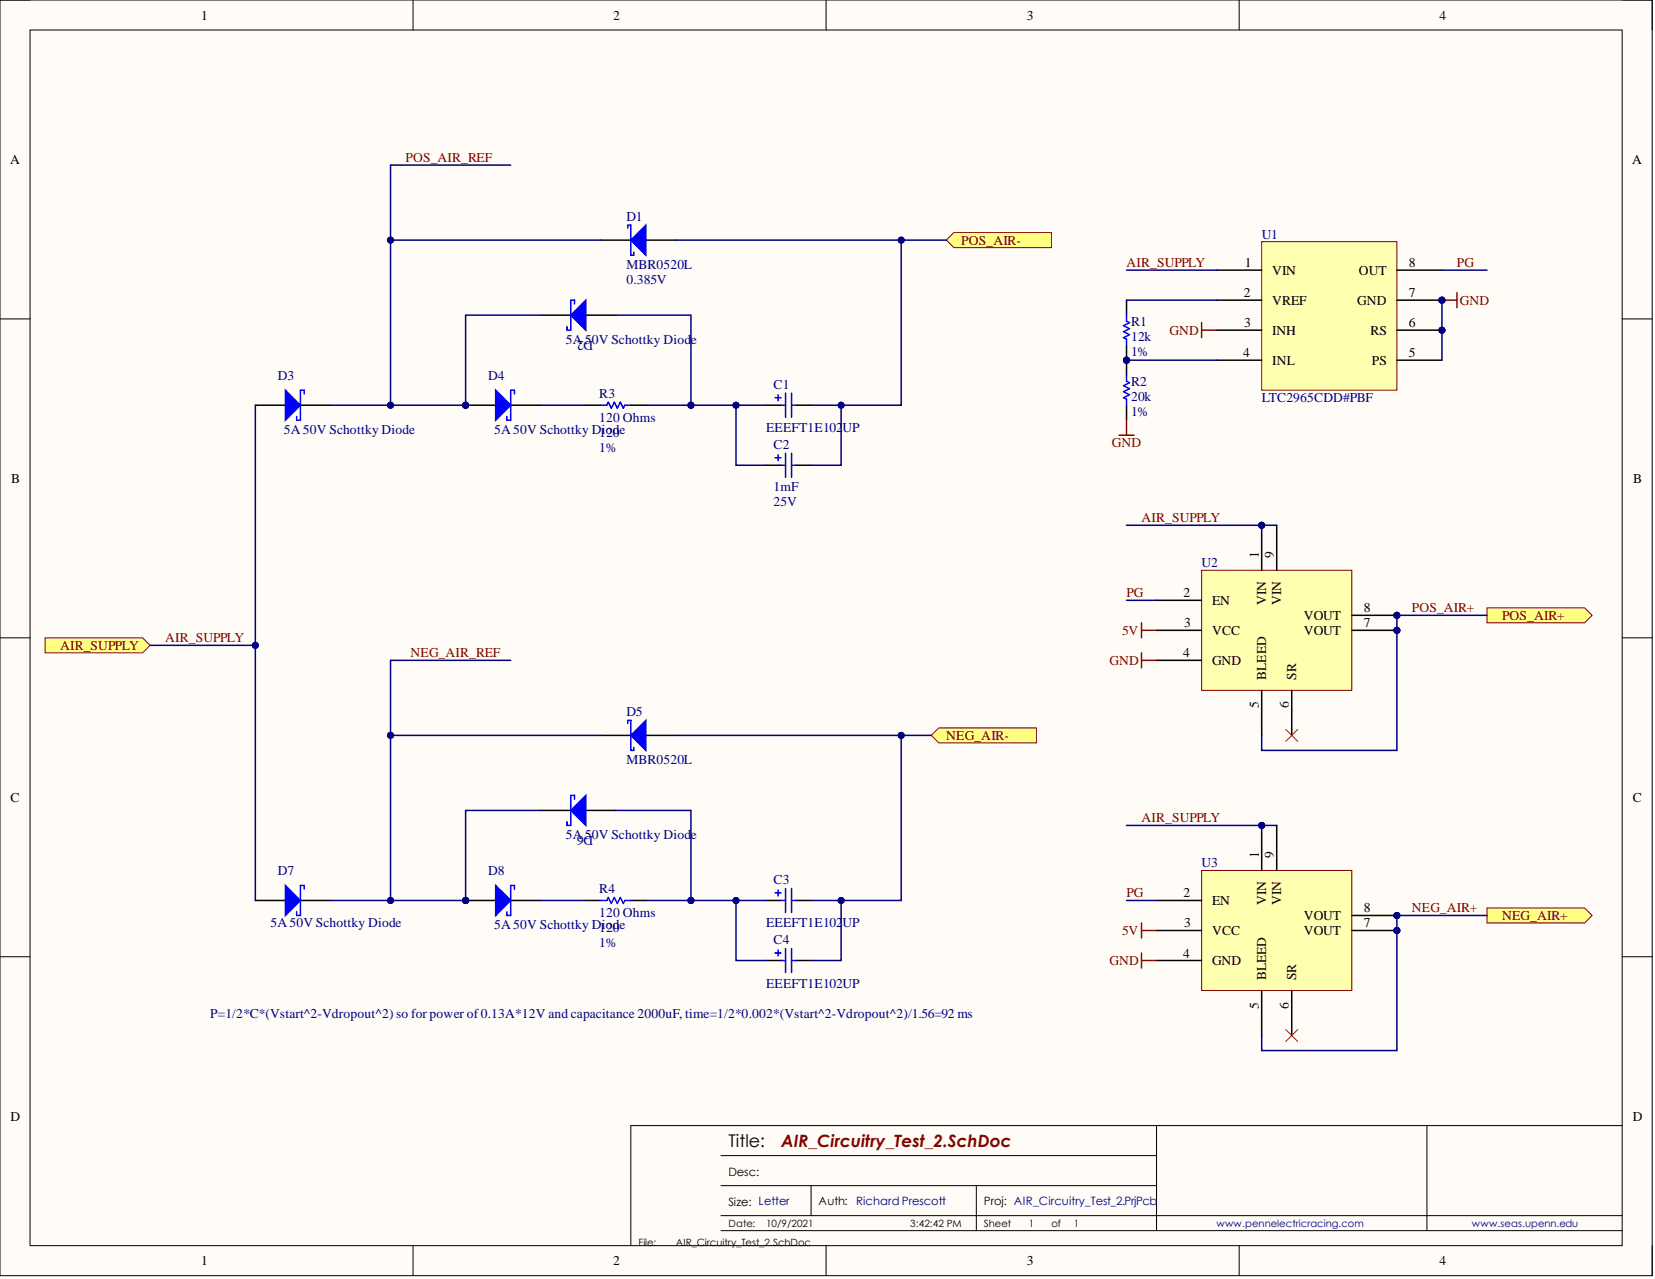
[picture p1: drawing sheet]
<svg xmlns="http://www.w3.org/2000/svg" width="279mm" height="216mm" viewBox="0 0 279 216" stroke-linecap="round" stroke-linejoin="round" font-family="sans-serif">
<defs><g id="words">
<text font-size="3" x="123" y="193.6">Title:</text>
<text font-size="2.9" fill="#800000" x="131.9" y="193.6">AIR_Circuitry_Test_2.SchDoc</text>
<g font-size="2.3">
<text x="34" y="3.3">1</text>
<text x="103.5" y="3.3">2</text>
<text x="173.4" y="3.3">3</text>
<text x="243" y="3.3">4</text>
<text x="1.7" y="27.7">A</text>
<text x="275.5" y="27.7">A</text>
<text x="210.1" y="45.1">1</text>
<text x="214.8" y="46.4">VIN</text>
<text x="229.4" y="46.4">OUT</text>
<text x="237.9" y="45.1">8</text>
<text x="210" y="50.2">2</text>
<text x="214.8" y="51.4">VREF</text>
<text x="229.1" y="51.4">GND</text>
<text x="237.9" y="50.2">7</text>
<text x="210" y="55.2">3</text>
<text x="214.8" y="56.5">INH</text>
<text x="231.3" y="56.5">RS</text>
<text x="237.9" y="55.2">6</text>
<text x="209.9" y="60.3">4</text>
<text x="214.8" y="61.6">INL</text>
<text x="231.6" y="61.6">PS</text>
<text x="237.9" y="60.3">5</text>
<text x="1.9" y="81.5">B</text>
<text x="275.7" y="81.5">B</text>
<text x="212.5" y="94.2" transform="rotate(-90 212.5 94.2)">1</text>
<text x="215" y="94.2" transform="rotate(-90 215 94.2)">9</text>
<text x="199.8" y="100.8">2</text>
<text x="199.9" y="105.9">3</text>
<text x="204.6" y="102.1">EN</text>
<text x="204.6" y="107.2">VCC</text>
<text x="213.8" y="102.1" transform="rotate(-90 213.8 102.1)">VIN</text>
<text x="216.3" y="102.1" transform="rotate(-90 216.3 102.1)">VIN</text>
<text x="220.1" y="107.2">VOUT</text>
<text x="220.1" y="104.6">VOUT</text>
<text x="230.2" y="105.9">7</text>
<text x="230.2" y="103.4">8</text>
<text x="199.7" y="111">4</text>
<text x="204.6" y="112.2">GND</text>
<text x="212.5" y="119.6" transform="rotate(-90 212.5 119.6)">5</text>
<text x="213.8" y="114.8" transform="rotate(-90 213.8 114.8)">BLEED</text>
<text x="217.6" y="119.6" transform="rotate(-90 217.6 119.6)">6</text>
<text x="218.8" y="114.8" transform="rotate(-90 218.8 114.8)">SR</text>
<text x="1.8" y="135.4">C</text>
<text x="275.6" y="135.4">C</text>
<text x="212.5" y="144.9" transform="rotate(-90 212.5 144.9)">1</text>
<text x="215" y="144.9" transform="rotate(-90 215 144.9)">9</text>
<text x="199.8" y="151.5">2</text>
<text x="204.6" y="152.8">EN</text>
<text x="213.8" y="152.8" transform="rotate(-90 213.8 152.8)">VIN</text>
<text x="216.3" y="152.8" transform="rotate(-90 216.3 152.8)">VIN</text>
<text x="220.1" y="155.3">VOUT</text>
<text x="230.2" y="154">8</text>
<text x="199.7" y="161.6">4</text>
<text x="199.9" y="156.6">3</text>
<text x="204.6" y="157.8">VCC</text>
<text x="220.1" y="157.8">VOUT</text>
<text x="230.2" y="156.6">7</text>
<text x="204.6" y="162.9">GND</text>
<text x="213.8" y="165.4" transform="rotate(-90 213.8 165.4)">BLEED</text>
<text x="218.8" y="165.4" transform="rotate(-90 218.8 165.4)">SR</text>
<text x="212.5" y="170.2" transform="rotate(-90 212.5 170.2)">5</text>
<text x="217.6" y="170.2" transform="rotate(-90 217.6 170.2)">6</text>
<text x="1.8" y="189.2">D</text>
<text x="275.6" y="189.2">D</text>
<text x="34" y="213.6">1</text>
<text x="103.5" y="213.6">2</text>
<text x="173.4" y="213.6">3</text>
<text x="243" y="213.6">4</text>
</g>
<g font-size="2.3" fill="#800000">
<text x="68.5" y="27.4">POS_AIR_REF</text>
<text x="162.3" y="41.3">POS_AIR-</text>
<text x="190.2" y="45.1">AIR_SUPPLY</text>
<text x="246" y="45.1">PG</text>
<text x="246.5" y="51.4">GND</text>
<text x="197.4" y="56.5">GND</text>
<text x="187.7" y="75.5">GND</text>
<text x="192.7" y="88.2">AIR_SUPPLY</text>
<text x="190.2" y="100.8">PG</text>
<text x="189.4" y="107.2">5V</text>
<text x="238.4" y="103.4">POS_AIR+</text>
<text x="253.6" y="104.6">POS_AIR+</text>
<text x="10.1" y="109.7">AIR_SUPPLY</text>
<text x="27.9" y="108.4">AIR_SUPPLY</text>
<text x="69.3" y="111">NEG_AIR_REF</text>
<text x="187.3" y="112.2">GND</text>
<text x="159.8" y="124.9">NEG_AIR-</text>
<text x="192.7" y="138.8">AIR_SUPPLY</text>
<text x="190.2" y="151.5">PG</text>
<text x="238.4" y="154">NEG_AIR+</text>
<text x="253.6" y="155.3">NEG_AIR+</text>
<text x="189.4" y="157.8">5V</text>
<text x="187.3" y="162.9">GND</text>
</g>
<g font-size="2.3" fill="#000080">
<text x="105.7" y="37.2">D1</text>
<text x="213" y="40.3">U1</text>
<text x="105.7" y="47.9">0.385V</text>
<text x="105.7" y="45.3">MBR0520L</text>
<text x="95.5" y="58">5A50V Schottky Diod</text>
<text x="100.2" y="57.5" transform="rotate(-180 100.2 57.5)">D2</text>
<text x="116.6" y="58">e</text>
<text x="190.9" y="57.5">12k</text>
<text x="190.9" y="55">R1</text>
<text x="46.9" y="64.1">D3</text>
<text x="82.4" y="64.1">D4</text>
<text x="130.6" y="65.6">C1</text>
<text x="190.9" y="60">1%</text>
<text x="190.9" y="65.1">R2</text>
<text x="101.2" y="67.1">R3</text>
<text x="101.2" y="71.2">120 Ohms</text>
<text x="190.9" y="67.6">20k</text>
<text x="190.9" y="70.2">1%</text>
<text x="213" y="67.9">LTC2965CDD#PBF</text>
<text x="47.9" y="73.2">5A50V Schottky Diode</text>
<text x="83.4" y="73.2">5A50V Schottky D1io0e</text>
<text x="101.2" y="76.3">1%</text>
<text x="102.4" y="73.7">2d</text>
<text x="129.3" y="73">EEEFT1E102</text>
<text x="130.6" y="75.7">C2</text>
<text x="142.3" y="73">UP</text>
<text x="130.6" y="82.8">1mF</text>
<text x="130.6" y="85.4">25V</text>
<text x="202.9" y="95.8">U2</text>
<text x="105.7" y="120.8">D5</text>
<text x="105.7" y="128.9">MBR0520L</text>
<text x="95.5" y="141.6">5A50V Schottky Diod</text>
<text x="100.2" y="141.1" transform="rotate(-180 100.2 141.1)">D6</text>
<text x="116.6" y="141.6">e</text>
<text x="46.9" y="147.7">D7</text>
<text x="82.4" y="147.7">D8</text>
<text x="130.6" y="149.2">C3</text>
<text x="202.9" y="146.4">U3</text>
<text x="101.2" y="150.7">R4</text>
<text x="101.2" y="154.8">120 Ohms</text>
<text x="45.6" y="156.6">5A50V Schottky Diode</text>
<text x="83.4" y="156.8">5A50V Schottky D1io0e</text>
<text x="101.2" y="159.9">1%</text>
<text x="102.4" y="157.3">2d</text>
<text x="129.3" y="156.6">EEEFT1E102</text>
<text x="130.6" y="159.4">C4</text>
<text x="142.3" y="156.6">UP</text>
<text x="129.3" y="166.7">EEEFT1E102UP</text>
<text x="35.5" y="171.8">P=1/2*C*(Vstart^2-Vdropout^2) so for power of0.13A*12V and capacitance 2000uF, time=1/2*0.002*(Vstart^2-Vdropout^2)/1.56=92 ms</text>
</g>
<g font-size="1.9">
<text x="123" y="203.5">Size: Letter</text>
<text x="123" y="198.4">Desc:</text>
<text x="138.2" y="203.4">Auth:</text>
<text x="166.1" y="203.4">Proj: AIR_Circuitry_Test_2.PrjPcb</text>
</g>
<text font-size="1.9" fill="#000080" x="144.5" y="203.4">Richard Prescott</text>
<g font-size="1.7">
<text x="123" y="207.1">Date:</text>
<text x="129.3" y="207.1">10/9/2021</text>
<text x="153.7" y="207.1">3:42:42 PM</text>
<text x="166.1" y="207.1">Sheet</text>
<text x="173.7" y="207.1">1</text>
<text x="177.5" y="207.1">of</text>
<text x="181.3" y="207.1">1</text>
<text x="107.8" y="210.3">File:</text>
<text x="114.1" y="210.3">AIR_Circuitry_Test_2.SchDoc</text>
</g>
<g font-size="1.7" fill="#000080">
<text x="205.4" y="207.1">www.pennelectricracing.com</text>
<text x="248.5" y="207.1">www.seas.upenn.edu</text>
</g>
</g></defs>
<path d="M0 0h278.9v215.3h-278.9z" fill-rule="evenodd" fill="#fffcf8"/>
<path d="M0 0h278.9v215.3h-278.9z" fill="none" stroke="#000" stroke-width=".17"/>
<path d="M5.1 5.1h268.8v205.2h-268.8z" fill-rule="evenodd" fill="#fffcf8"/>
<g fill="none" stroke="#000" stroke-width=".17">
<path d="M0 0h5.1M5.1 5.1h268.8v205.2h-268.8zM69.7 0v5.1M139.5 0v5.1M209.2 0v5.1M273.9 0h5v5.1M0 53.8h5.1M273.9 53.8h5M0 107.7h5.1M273.9 107.7h5M0 161.5h5.1M273.9 161.5h5"/>
<path d="M121.7 195.1h73.6M195.3 190v17.7M240.9 190v17.7M273.9 190h-167.4v20.3M69.7 210.3v5M121.7 207.7h152.2M121.7 200.1h73.6M121.7 205.2h152.2M136.9 200.1v5.1M139.5 210.3v5M164.8 200.1v7.6M209.2 210.3v5"/>
<path d="M278.9 210.3v5"/>
</g>
<path d="M91.3 53.2h5.1M98.9 53.2h5.1" fill="none" stroke="#000" stroke-width=".25"/>
<path d="M96.4 53.2l2.5-2.5v5z" fill="#00f"/>
<path d="M96.4 53.2l2.5-2.5v5zM97 51.3v-.6h-.6v5h-.7v-.6" fill="none" stroke="#00f" stroke-width=".25"/>
<circle cx="78.6" cy="68.4" r=".51" fill="#000080"/>
<circle cx="78.6" cy="68.4" r=".51" fill="none" stroke="#000080" stroke-width=".17"/>
<path d="M78.6 68.4h5.1M86.2 68.4h5.1" fill="none" stroke="#000" stroke-width=".25"/>
<circle cx="78.6" cy="68.4" r=".51" fill="#000080"/>
<circle cx="78.6" cy="68.4" r=".51" fill="none" stroke="#000080" stroke-width=".17"/>
<path d="M83.7 65.9l2.5 2.5-2.5 2.5z" fill="#00f"/>
<path d="M83.7 65.9l2.5 2.5-2.5 2.5zM86.8 66.5v-.6h-.6v5h-.6v-.6" fill="none" stroke="#00f" stroke-width=".25"/>
<path d="M43.1 68.4h5.1M50.7 68.4h5.1" fill="none" stroke="#000" stroke-width=".25"/>
<path d="M48.2 65.9l2.5 2.5-2.5 2.5z" fill="#00f"/>
<path d="M48.2 65.9l2.5 2.5-2.5 2.5zM51.3 66.5v-.6h-.6v5h-.6v-.6" fill="none" stroke="#00f" stroke-width=".25"/>
<path d="M91.3 136.8h5.1M98.9 136.8h5.1" fill="none" stroke="#000" stroke-width=".25"/>
<path d="M96.4 136.8l2.5-2.5v5z" fill="#00f"/>
<path d="M96.4 136.8l2.5-2.5v5zM97 134.9v-.6h-.6v5h-.7v-.6" fill="none" stroke="#00f" stroke-width=".25"/>
<circle cx="78.6" cy="152" r=".51" fill="#000080"/>
<circle cx="78.6" cy="152" r=".51" fill="none" stroke="#000080" stroke-width=".17"/>
<path d="M78.6 152h5.1M86.2 152h5.1" fill="none" stroke="#000" stroke-width=".25"/>
<circle cx="78.6" cy="152" r=".51" fill="#000080"/>
<circle cx="78.6" cy="152" r=".51" fill="none" stroke="#000080" stroke-width=".17"/>
<path d="M83.7 149.5l2.5 2.5-2.5 2.5z" fill="#00f"/>
<path d="M83.7 149.5l2.5 2.5-2.5 2.5zM86.8 150.1v-.6h-.6v5h-.6v-.6" fill="none" stroke="#00f" stroke-width=".25"/>
<path d="M43.1 152h5.1M50.7 152h5.1" fill="none" stroke="#000" stroke-width=".25"/>
<path d="M48.2 149.5l2.5 2.5-2.5 2.5z" fill="#00f"/>
<path d="M48.2 149.5l2.5 2.5-2.5 2.5zM51.3 150.1v-.6h-.6v5h-.6v-.6" fill="none" stroke="#00f" stroke-width=".25"/>
<path d="M159.8 40.5l1.2-1.2h16.5v2.5h-16.5z" fill-rule="evenodd" fill="#ffff80"/>
<path d="M159.8 40.5l1.2-1.2h16.5v2.5h-16.5z" fill="none" stroke="#800000" stroke-width=".17"/>
<path d="M157.2 124.1l1.3-1.2h16.5v2.5h-16.5z" fill-rule="evenodd" fill="#ffff80"/>
<path d="M157.2 124.1l1.3-1.2h16.5v2.5h-16.5z" fill="none" stroke="#800000" stroke-width=".17"/>
<path d="M7.6 107.7h16.5l1.3 1.2-1.3 1.3h-16.5z" fill-rule="evenodd" fill="#ffff80"/>
<path d="M7.6 107.7h16.5l1.3 1.2-1.3 1.3h-16.5z" fill="none" stroke="#800000" stroke-width=".17"/>
<g fill="none" stroke="#000" stroke-width=".25">
<path d="M101.4 40.5h5.1M109 40.5h5.1M98.9 68.4h2.5M106.5 68.4h2.5M129.3 68.4h2.6M129.3 78.5h2.6M134.4 68.4h2.5M134.4 78.5h2.5M98.9 152h2.5M106.5 152h2.5M129.3 152h2.6M134.4 152h2.5"/>
<path d="M129.3 162.1h2.6M134.4 162.1h2.5"/>
</g>
<g fill="none" stroke="#00f" stroke-width=".25">
<path d="M101.4 68.4h1l.3-.5 .5 1 .5-1 .5 1 .5-1 .5 1 .3-.5h1M130.8 67.1h1.1M130.8 77.3h1.1M131.4 66.6v1M131.4 76.8v1M131.9 68.4h.7M131.9 78.5h.7M132.6 66.4v4M132.6 76.5v4.1M133.6 68.4h.8M133.6 66.4v4M133.6 76.5v4.1"/>
<path d="M133.6 78.5h.8M101.4 152h1l.3-.5 .5 1 .5-1 .5 1 .5-1 .5 1 .3-.5h1M130.8 150.7h1.1M131.4 150.2v1M131.9 152h.7M132.6 150v4M133.6 152h.8M133.6 150v4M130.8 160.9h1.1M131.4 160.4v1M131.9 162.1h.7M132.6 160.1v4.1"/>
<path d="M133.6 160.1v4.1M133.6 162.1h.8"/>
</g>
<path d="M106.5 40.5l2.5-2.5v5.1z" fill="#00f"/>
<path d="M106 38.5v-.5h.5v5.1h.5v-.5M106.5 40.5l2.5-2.5v5.1z" fill="none" stroke="#00f" stroke-width=".25"/>
<path d="M101.4 124.1h5.1M109 124.1h5.1" fill="none" stroke="#000" stroke-width=".25"/>
<path d="M106.5 124.1l2.5-2.5v5.1z" fill="#00f"/>
<path d="M106 122.1v-.5h.5v5.1h.5v-.5M106.5 124.1l2.5-2.5v5.1z" fill="none" stroke="#00f" stroke-width=".25"/>
<circle cx="213" cy="88.7" r=".51" fill="#000080"/>
<circle cx="213" cy="88.7" r=".51" fill="none" stroke="#000080" stroke-width=".17"/>
<circle cx="235.8" cy="106.4" r=".51" fill="#000080"/>
<circle cx="235.8" cy="106.4" r=".51" fill="none" stroke="#000080" stroke-width=".17"/>
<circle cx="235.8" cy="103.9" r=".51" fill="#000080"/>
<circle cx="235.8" cy="103.9" r=".51" fill="none" stroke="#000080" stroke-width=".17"/>
<path d="M202.9 96.3h25.3v20.2h-25.3z" fill-rule="evenodd" fill="#ffffb0"/>
<path d="M202.9 96.3h25.3v20.2h-25.3z" fill="none" stroke="#800000" stroke-width=".17"/>
<path d="M213 88.7v7.6" fill="none" stroke="#000" stroke-width=".25"/>
<circle cx="213" cy="88.7" r=".51" fill="#000080"/>
<circle cx="213" cy="88.7" r=".51" fill="none" stroke="#000080" stroke-width=".17"/>
<path d="M195.3 101.3h7.6M195.3 106.4h7.6M195.3 111.5h7.6M213 116.5v7.6M218.1 116.5v7.6M228.2 106.4h7.6" fill="none" stroke="#000" stroke-width=".25"/>
<circle cx="235.8" cy="106.4" r=".51" fill="#000080"/>
<circle cx="235.8" cy="106.4" r=".51" fill="none" stroke="#000080" stroke-width=".17"/>
<path d="M228.2 103.9h7.6" fill="none" stroke="#000" stroke-width=".25"/>
<circle cx="235.8" cy="103.9" r=".51" fill="#000080"/>
<circle cx="235.8" cy="103.9" r=".51" fill="none" stroke="#000080" stroke-width=".17"/>
<path d="M215.5 88.7v7.6" fill="none" stroke="#000" stroke-width=".25"/>
<circle cx="213" cy="139.3" r=".51" fill="#000080"/>
<circle cx="213" cy="139.3" r=".51" fill="none" stroke="#000080" stroke-width=".17"/>
<circle cx="235.8" cy="157.1" r=".51" fill="#000080"/>
<circle cx="235.8" cy="157.1" r=".51" fill="none" stroke="#000080" stroke-width=".17"/>
<circle cx="235.8" cy="154.5" r=".51" fill="#000080"/>
<circle cx="235.8" cy="154.5" r=".51" fill="none" stroke="#000080" stroke-width=".17"/>
<path d="M202.9 146.9h25.3v20.3h-25.3z" fill-rule="evenodd" fill="#ffffb0"/>
<path d="M202.9 146.9h25.3v20.3h-25.3z" fill="none" stroke="#800000" stroke-width=".17"/>
<path d="M213 139.3v7.6" fill="none" stroke="#000" stroke-width=".25"/>
<circle cx="213" cy="139.3" r=".51" fill="#000080"/>
<circle cx="213" cy="139.3" r=".51" fill="none" stroke="#000080" stroke-width=".17"/>
<path d="M195.3 152h7.6M195.3 157.1h7.6M228.2 157.1h7.6M195.3 162.1h7.6M213 167.2v7.6M218.1 167.2v7.6" fill="none" stroke="#000" stroke-width=".25"/>
<circle cx="235.8" cy="157.1" r=".51" fill="#000080"/>
<circle cx="235.8" cy="157.1" r=".51" fill="none" stroke="#000080" stroke-width=".17"/>
<path d="M228.2 154.5h7.6" fill="none" stroke="#000" stroke-width=".25"/>
<circle cx="235.8" cy="154.5" r=".51" fill="#000080"/>
<circle cx="235.8" cy="154.5" r=".51" fill="none" stroke="#000080" stroke-width=".17"/>
<path d="M215.5 139.3v7.6" fill="none" stroke="#000" stroke-width=".25"/>
<path d="M251 102.6h16.5l1.3 1.3-1.3 1.2h-16.5z" fill-rule="evenodd" fill="#ffff80"/>
<path d="M251 102.6h16.5l1.3 1.3-1.3 1.2h-16.5z" fill="none" stroke="#800000" stroke-width=".17"/>
<path d="M251 153.3h16.5l1.3 1.2-1.3 1.3h-16.5z" fill-rule="evenodd" fill="#ffff80"/>
<path d="M251 153.3h16.5l1.3 1.2-1.3 1.3h-16.5z" fill="none" stroke="#800000" stroke-width=".17"/>
<path d="M192.7 105.1v2.6M192.7 110.2v2.5M192.7 106.4h2.6M192.7 111.5h2.6M192.7 155.8v2.5M192.7 157.1h2.6M192.7 160.9v2.5M192.7 162.1h2.6" fill="none" stroke="#800000" stroke-width=".25"/>
<path d="M217.1 123.1l2 2M219.1 123.1l-2 2M217.1 173.8l2 2M219.1 173.8l-2 2" fill="none" stroke="#f00" stroke-width=".17"/>
<circle cx="243.4" cy="55.7" r=".51" fill="#000080"/>
<circle cx="243.4" cy="55.7" r=".51" fill="none" stroke="#000080" stroke-width=".17"/>
<circle cx="243.4" cy="50.7" r=".51" fill="#000080"/>
<circle cx="243.4" cy="50.7" r=".51" fill="none" stroke="#000080" stroke-width=".17"/>
<path d="M213 40.8h22.8v25.1h-22.8z" fill-rule="evenodd" fill="#ffffb0"/>
<path d="M213 40.8h22.8v25.1h-22.8z" fill="none" stroke="#800000" stroke-width=".17"/>
<path d="M205.4 45.6h7.6M205.4 50.7h7.6M205.4 55.7h7.6M235.8 55.7h7.6M205.4 60.8h7.6M235.8 60.8h7.6" fill="none" stroke="#000" stroke-width=".25"/>
<circle cx="243.4" cy="55.7" r=".51" fill="#000080"/>
<circle cx="243.4" cy="55.7" r=".51" fill="none" stroke="#000080" stroke-width=".17"/>
<path d="M235.8 50.7h7.6" fill="none" stroke="#000" stroke-width=".25"/>
<circle cx="243.4" cy="50.7" r=".51" fill="#000080"/>
<circle cx="243.4" cy="50.7" r=".51" fill="none" stroke="#000080" stroke-width=".17"/>
<path d="M235.8 45.6h7.6" fill="none" stroke="#000" stroke-width=".25"/>
<path d="M202.9 54.5v2.5M202.9 55.7h2.5M243.4 50.7h2.6M246 49.4v2.5" fill="none" stroke="#800000" stroke-width=".25"/>
<circle cx="243.4" cy="50.7" r=".51" fill="#000080"/>
<circle cx="243.4" cy="50.7" r=".51" fill="none" stroke="#000080" stroke-width=".17"/>
<circle cx="190.2" cy="60.8" r=".51" fill="#000080"/>
<circle cx="190.2" cy="60.8" r=".51" fill="none" stroke="#000080" stroke-width=".17"/>
<path d="M190.2 50.7v2.5M190.2 58.3v2.5" fill="none" stroke="#000" stroke-width=".25"/>
<circle cx="190.2" cy="60.8" r=".51" fill="#000080"/>
<circle cx="190.2" cy="60.8" r=".51" fill="none" stroke="#000080" stroke-width=".17"/>
<path d="M190.2 53.2v1l.5 .3-1 .5 1 .5-1 .5 1 .5-1 .5 .5 .3v1" fill="none" stroke="#00f" stroke-width=".25"/>
<circle cx="190.2" cy="60.8" r=".51" fill="#000080"/>
<circle cx="190.2" cy="60.8" r=".51" fill="none" stroke="#000080" stroke-width=".17"/>
<path d="M190.2 60.8v2.5" fill="none" stroke="#000" stroke-width=".25"/>
<circle cx="190.2" cy="60.8" r=".51" fill="#000080"/>
<circle cx="190.2" cy="60.8" r=".51" fill="none" stroke="#000080" stroke-width=".17"/>
<path d="M190.2 68.4v2.5" fill="none" stroke="#000" stroke-width=".25"/>
<path d="M190.2 63.3v1l.5 .3-1 .5 1 .5-1 .5 1 .5-1 .5 .5 .3v1" fill="none" stroke="#00f" stroke-width=".25"/>
<path d="M188.9 73.5h2.5M190.2 70.9v2.6" fill="none" stroke="#800000" stroke-width=".25"/>
<path d="M101.4 124.1h-35.5v27.9" fill="none" stroke="#000080" stroke-width=".25"/>
<circle cx="65.9" cy="152" r=".51" fill="#000080"/>
<circle cx="65.9" cy="152" r=".51" fill="none" stroke="#000080" stroke-width=".17"/>
<circle cx="65.9" cy="124.1" r=".51" fill="#000080"/>
<circle cx="65.9" cy="124.1" r=".51" fill="none" stroke="#000080" stroke-width=".17"/>
<path d="M86.2 111.5h-20.3v12.6" fill="none" stroke="#000080" stroke-width=".25"/>
<circle cx="65.9" cy="124.1" r=".51" fill="#000080"/>
<circle cx="65.9" cy="124.1" r=".51" fill="none" stroke="#000080" stroke-width=".17"/>
<path d="M101.4 40.5h-35.5v27.9" fill="none" stroke="#000080" stroke-width=".25"/>
<circle cx="65.9" cy="68.4" r=".51" fill="#000080"/>
<circle cx="65.9" cy="68.4" r=".51" fill="none" stroke="#000080" stroke-width=".17"/>
<circle cx="65.9" cy="40.5" r=".51" fill="#000080"/>
<circle cx="65.9" cy="40.5" r=".51" fill="none" stroke="#000080" stroke-width=".17"/>
<path d="M86.2 27.9h-20.3v12.6" fill="none" stroke="#000080" stroke-width=".25"/>
<circle cx="65.9" cy="40.5" r=".51" fill="#000080"/>
<circle cx="65.9" cy="40.5" r=".51" fill="none" stroke="#000080" stroke-width=".17"/>
<path d="M91.3 136.8h-12.7v15.2" fill="none" stroke="#000080" stroke-width=".25"/>
<circle cx="78.6" cy="152" r=".51" fill="#000080"/>
<circle cx="78.6" cy="152" r=".51" fill="none" stroke="#000080" stroke-width=".17"/>
<path d="M91.3 53.2h-12.7v15.2" fill="none" stroke="#000080" stroke-width=".25"/>
<circle cx="78.6" cy="68.4" r=".51" fill="#000080"/>
<circle cx="78.6" cy="68.4" r=".51" fill="none" stroke="#000080" stroke-width=".17"/>
<path d="M91.3 68.4h7.6M104 136.8h12.6v15.2M91.3 152h7.6" fill="none" stroke="#000080" stroke-width=".25"/>
<circle cx="116.6" cy="152" r=".51" fill="#000080"/>
<circle cx="116.6" cy="152" r=".51" fill="none" stroke="#000080" stroke-width=".17"/>
<path d="M104 53.2h12.6v15.2" fill="none" stroke="#000080" stroke-width=".25"/>
<circle cx="116.6" cy="68.4" r=".51" fill="#000080"/>
<circle cx="116.6" cy="68.4" r=".51" fill="none" stroke="#000080" stroke-width=".17"/>
<path d="M109 152h7.6" fill="none" stroke="#000080" stroke-width=".25"/>
<circle cx="116.6" cy="152" r=".51" fill="#000080"/>
<circle cx="116.6" cy="152" r=".51" fill="none" stroke="#000080" stroke-width=".17"/>
<path d="M109 68.4h7.6" fill="none" stroke="#000080" stroke-width=".25"/>
<circle cx="116.6" cy="68.4" r=".51" fill="#000080"/>
<circle cx="116.6" cy="68.4" r=".51" fill="none" stroke="#000080" stroke-width=".17"/>
<path d="M124.3 152v10.1h5" fill="none" stroke="#000080" stroke-width=".25"/>
<circle cx="124.3" cy="152" r=".51" fill="#000080"/>
<circle cx="124.3" cy="152" r=".51" fill="none" stroke="#000080" stroke-width=".17"/>
<path d="M124.3 68.4v10.1h5" fill="none" stroke="#000080" stroke-width=".25"/>
<circle cx="124.3" cy="68.4" r=".51" fill="#000080"/>
<circle cx="124.3" cy="68.4" r=".51" fill="none" stroke="#000080" stroke-width=".17"/>
<path d="M142 152v10.1h-5.1" fill="none" stroke="#000080" stroke-width=".25"/>
<circle cx="142" cy="152" r=".51" fill="#000080"/>
<circle cx="142" cy="152" r=".51" fill="none" stroke="#000080" stroke-width=".17"/>
<path d="M142 68.4v10.1h-5.1" fill="none" stroke="#000080" stroke-width=".25"/>
<circle cx="142" cy="68.4" r=".51" fill="#000080"/>
<circle cx="142" cy="68.4" r=".51" fill="none" stroke="#000080" stroke-width=".17"/>
<path d="M43.1 68.4v40.5" fill="none" stroke="#000080" stroke-width=".25"/>
<circle cx="43.1" cy="108.9" r=".51" fill="#000080"/>
<circle cx="43.1" cy="108.9" r=".51" fill="none" stroke="#000080" stroke-width=".17"/>
<path d="M25.4 108.9h17.7v43.1" fill="none" stroke="#000080" stroke-width=".25"/>
<circle cx="43.1" cy="108.9" r=".51" fill="#000080"/>
<circle cx="43.1" cy="108.9" r=".51" fill="none" stroke="#000080" stroke-width=".17"/>
<path d="M55.8 68.4h22.8" fill="none" stroke="#000080" stroke-width=".25"/>
<circle cx="65.9" cy="68.4" r=".51" fill="#000080"/>
<circle cx="65.9" cy="68.4" r=".51" fill="none" stroke="#000080" stroke-width=".17"/>
<circle cx="78.6" cy="68.4" r=".51" fill="#000080"/>
<circle cx="78.6" cy="68.4" r=".51" fill="none" stroke="#000080" stroke-width=".17"/>
<path d="M116.6 68.4h12.7" fill="none" stroke="#000080" stroke-width=".25"/>
<circle cx="116.6" cy="68.4" r=".51" fill="#000080"/>
<circle cx="116.6" cy="68.4" r=".51" fill="none" stroke="#000080" stroke-width=".17"/>
<circle cx="124.3" cy="68.4" r=".51" fill="#000080"/>
<circle cx="124.3" cy="68.4" r=".51" fill="none" stroke="#000080" stroke-width=".17"/>
<path d="M114.1 124.1h38" fill="none" stroke="#000080" stroke-width=".25"/>
<circle cx="152.1" cy="124.1" r=".51" fill="#000080"/>
<circle cx="152.1" cy="124.1" r=".51" fill="none" stroke="#000080" stroke-width=".17"/>
<path d="M114.1 40.5h38" fill="none" stroke="#000080" stroke-width=".25"/>
<circle cx="152.1" cy="40.5" r=".51" fill="#000080"/>
<circle cx="152.1" cy="40.5" r=".51" fill="none" stroke="#000080" stroke-width=".17"/>
<path d="M159.8 40.5h-7.7v27.9h-15.2" fill="none" stroke="#000080" stroke-width=".25"/>
<circle cx="142" cy="68.4" r=".51" fill="#000080"/>
<circle cx="142" cy="68.4" r=".51" fill="none" stroke="#000080" stroke-width=".17"/>
<circle cx="152.1" cy="40.5" r=".51" fill="#000080"/>
<circle cx="152.1" cy="40.5" r=".51" fill="none" stroke="#000080" stroke-width=".17"/>
<path d="M190.2 101.3h5.1M251 103.9h-15.2v22.8h-22.8v-2.6M190.2 152h5.1" fill="none" stroke="#000080" stroke-width=".25"/>
<circle cx="235.8" cy="106.4" r=".51" fill="#000080"/>
<circle cx="235.8" cy="106.4" r=".51" fill="none" stroke="#000080" stroke-width=".17"/>
<circle cx="235.8" cy="103.9" r=".51" fill="#000080"/>
<circle cx="235.8" cy="103.9" r=".51" fill="none" stroke="#000080" stroke-width=".17"/>
<path d="M251 154.5h-15.2v22.8h-22.8v-2.5" fill="none" stroke="#000080" stroke-width=".25"/>
<circle cx="235.8" cy="157.1" r=".51" fill="#000080"/>
<circle cx="235.8" cy="157.1" r=".51" fill="none" stroke="#000080" stroke-width=".17"/>
<circle cx="235.8" cy="154.5" r=".51" fill="#000080"/>
<circle cx="235.8" cy="154.5" r=".51" fill="none" stroke="#000080" stroke-width=".17"/>
<path d="M190.2 45.6h15.2M243.4 50.7v10.1" fill="none" stroke="#000080" stroke-width=".25"/>
<circle cx="243.4" cy="50.7" r=".51" fill="#000080"/>
<circle cx="243.4" cy="50.7" r=".51" fill="none" stroke="#000080" stroke-width=".17"/>
<circle cx="243.4" cy="55.7" r=".51" fill="#000080"/>
<circle cx="243.4" cy="55.7" r=".51" fill="none" stroke="#000080" stroke-width=".17"/>
<path d="M190.2 50.7h15.2M243.4 45.6h7.6M190.2 60.8h15.2" fill="none" stroke="#000080" stroke-width=".25"/>
<circle cx="190.2" cy="60.8" r=".51" fill="#000080"/>
<circle cx="190.2" cy="60.8" r=".51" fill="none" stroke="#000080" stroke-width=".17"/>
<path d="M190.2 88.7h25.3" fill="none" stroke="#000080" stroke-width=".25"/>
<circle cx="213" cy="88.7" r=".51" fill="#000080"/>
<circle cx="213" cy="88.7" r=".51" fill="none" stroke="#000080" stroke-width=".17"/>
<path d="M190.2 139.3h25.3" fill="none" stroke="#000080" stroke-width=".25"/>
<circle cx="213" cy="139.3" r=".51" fill="#000080"/>
<circle cx="213" cy="139.3" r=".51" fill="none" stroke="#000080" stroke-width=".17"/>
<path d="M55.8 152h22.8" fill="none" stroke="#000080" stroke-width=".25"/>
<circle cx="65.9" cy="152" r=".51" fill="#000080"/>
<circle cx="65.9" cy="152" r=".51" fill="none" stroke="#000080" stroke-width=".17"/>
<circle cx="78.6" cy="152" r=".51" fill="#000080"/>
<circle cx="78.6" cy="152" r=".51" fill="none" stroke="#000080" stroke-width=".17"/>
<path d="M116.6 152h12.7" fill="none" stroke="#000080" stroke-width=".25"/>
<circle cx="116.6" cy="152" r=".51" fill="#000080"/>
<circle cx="116.6" cy="152" r=".51" fill="none" stroke="#000080" stroke-width=".17"/>
<circle cx="124.3" cy="152" r=".51" fill="#000080"/>
<circle cx="124.3" cy="152" r=".51" fill="none" stroke="#000080" stroke-width=".17"/>
<path d="M157.2 124.1h-5.1v27.9h-15.2" fill="none" stroke="#000080" stroke-width=".25"/>
<circle cx="142" cy="152" r=".51" fill="#000080"/>
<circle cx="142" cy="152" r=".51" fill="none" stroke="#000080" stroke-width=".17"/>
<circle cx="152.1" cy="124.1" r=".51" fill="#000080"/>
<circle cx="152.1" cy="124.1" r=".51" fill="none" stroke="#000080" stroke-width=".17"/>
<use href="#words"/>
</svg>
